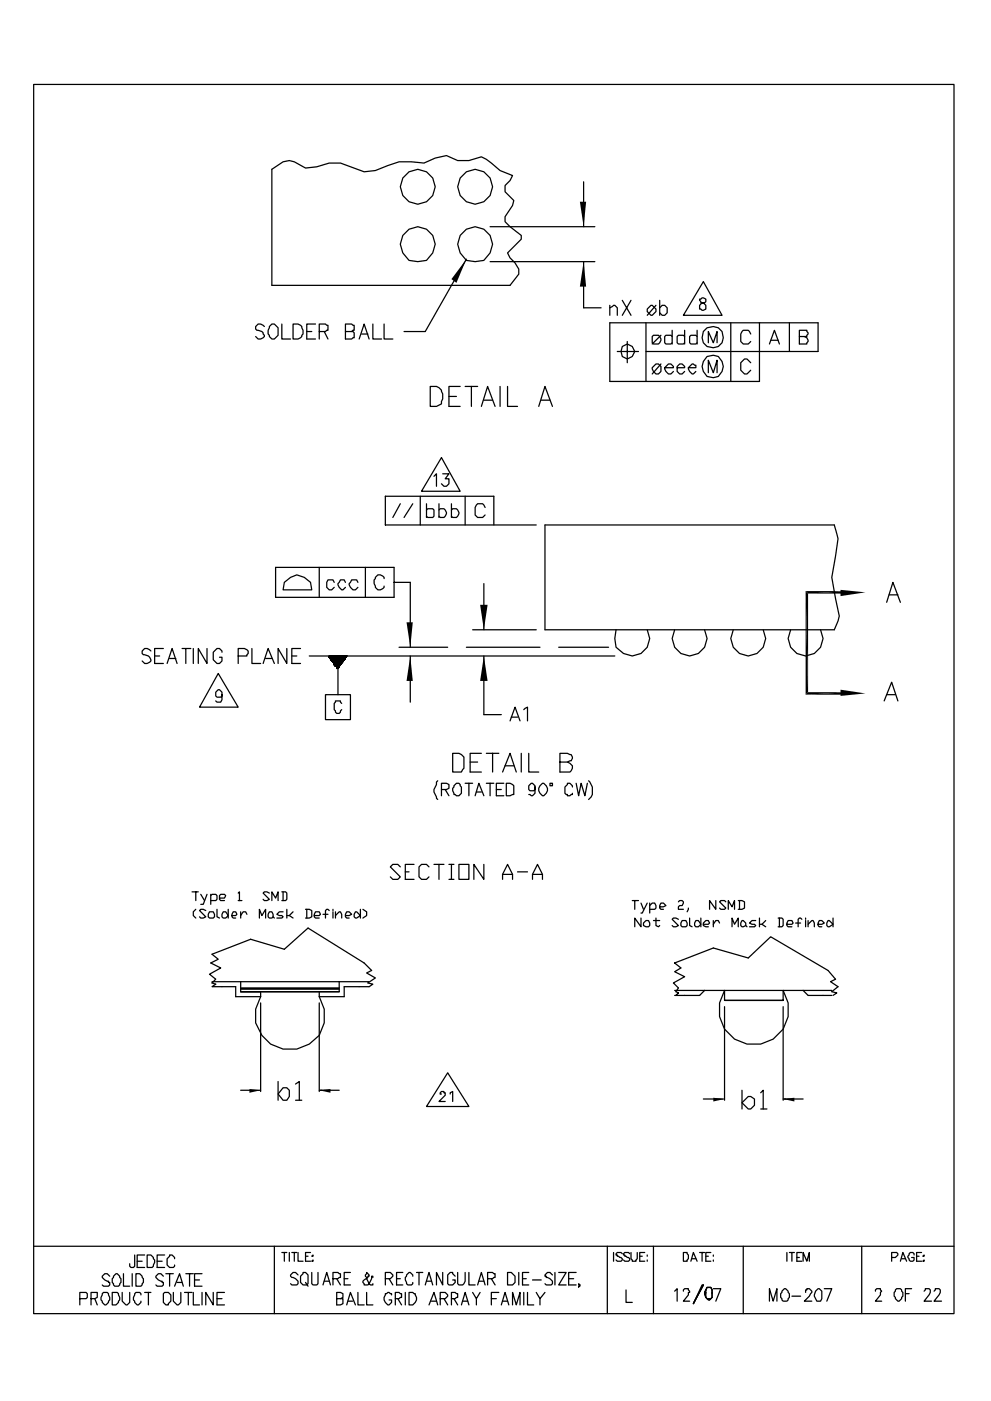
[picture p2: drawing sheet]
<svg xmlns="http://www.w3.org/2000/svg" width="210mm" height="297mm" viewBox="0 0 210 297" stroke-linecap="round" stroke-linejoin="round" font-family="sans-serif">
<g fill="none" stroke="#000" stroke-width=".26">
<path d="M7.1 17.9h195.3v260.6h-195.3zM57.7 35.9l2.4-1.6 1.3-.3 1 .3 2.4 1.3 2.4-.2 2.6-.8h2.4l5.1 1.8 2.3-.2 5.1-1.9h2.6l2.7 .3 2.3-1.1 2.4-.5 2.4 1h2.4l2.6-.8 1.1 .6 2.9 2.4 2.6 1-.5 1.1-1 1v1.4l1.8 1.8-.3 1.1-1.5 2.3v1.1l1 1.1 2.4 1.8v.8l-2.9 2.9 .5 1.1 1.1 1 .8 1.4v1l-1.9 2.4h-50.5zM123.8 38.5v9.6M85.5 49.9a3.7 3.7 0 0 1 5-1.3 3.7 3.7 0 0 1 1.3 5l-1.3 1.6-1.9 .3-1.8-.3-1.3-1.6-.6-1.8zM97.6 49.9a3.7 3.7 0 0 1 5.1-1.3 3.7 3.7 0 0 1 1.3 5l-1.3 1.6-1.9 .3-1.8-.3-1.4-1.6-.5-1.8zM99 54.9l-8.8 15.4h-4.5M104 55.5h22.2M104 48.1h22.2M123.8 55.5v9.8h3.7M149.2 59.7l4 7.2h-8.2zM56.1 69.2l-.8-.5h-.5l-.6 .5v.6l.3 .2 1.1 .3 .5 .8a1.02 1.02 0 0 1-1.3 .8l-.6-.6M57.1 69.2l.6-.5h.5l.8 .8v1.6l-.8 .8h-.5l-.8-1.1v-.8z"/>
<path d="M59.8 68.7v3.2h1.8M62.2 68.7h1l.6 .3 .2 .2 .3 .8v.8l-.3 .3v.2l-.8 .6h-1zM65.1 70.3h1M66.9 68.7h-1.8v3.2h1.8M67.7 70.3h1.4l.2-.3h.3v-1h-.3l-.2-.3h-1.4v3.2M68.8 70.3l.8 1.6M73.3 70.3h1.3l.3-.3h.2v-1h-.2l-.3-.3h-1.3v3.2h1.3l.3-.3h.2v-1l-.2-.3h-.3M76.2 71.9l1.1-3.2 1 3.2M76.7 70.8h1.4M79.1 68.7v3.2h1.9M81.5 68.7v3.2h1.8M129.4 65.3l.8-.6h.2l.6 .6v1.6"/>
<path d="M129.4 64.7v2.2M131 74.5h4.5M132 73.5l1.1-.6 1 .6 .6 1-.6 1.1-1 .5-1.1-.5-.2-1.1zM132 63.7l1.9 3.2M133.1 72.4v4.5M133.9 63.7l-1.9 3.2M137.1 68.4v12.5M137.3 65.5l.8-.8h.3l.8 .8v.6l-.8 .8h-.3l-.8-.8zM138.4 78l.8-.8h.5l.5 .5v1.1l-.5 .5a1.32 1.32 0 0 1-1.3-1.3zM138.6 71.1h1.1a1.07 1.07 0 0 1 0 1.8h-1.1l-.2-.2v-1.4zM139.2 64.7l-1.9 2.2M140 65.3l.5-.6h.5l.6 .6v1l-.6 .6h-.5l-.5-.6"/>
<path d="M140 63.7v3.2M140.2 71.1l-1.8 1.8M140.2 77.2l-1.8 2.1M141 78h1.9v-.3l-.6-.5h-.5l-.8 .8a1.32 1.32 0 0 0 1.3 1.3l.6-.5M142.6 71.3l-.3-.2h-1l-.3 .2v1.4l.3 .2h1l.3-.2M142.6 70v2.9M143.7 78h1.6v-.3l-.6-.5h-.5l-.5 .5v1.1l.5 .5h.5l.6-.5M145.3 71.3l-.3-.2h-1.1l-.2 .2v1.4l.2 .2h1.1l.3-.2M145.3 70v2.9M146 78h1.6v-.6l-.8-.2-.8 .8a1.38 1.38 0 0 0 1.1 1.3l.5-.5M147.9 71.3l-.3-.2h-1l-.3 .2v1.4l.3 .2h1l.3-.2M147.9 70v2.9"/>
<path d="M148.4 63.4l.3 .8h.5l.6 .5v.8l-.6 .3-.8-.3v-.8l.6-.5h.5l.3-.3v-.5l-.6-.3zM150 75.6l1.3-.3 1.1 .3a2.65 2.65 0 0 1 0 4.2l-1.1 .3-1.3-.3a2.65 2.65 0 0 1 0-4.2zM150.3 72.7v-2.4l1 2.4 .8-2.4v2.4M150.3 79v-2.6l1 2.6 .8-2.6v2.6M155 68.4v12.5M159.3 70.8l-.6-.8h-1l-.5 .8v1.6l.5 .5h1l.6-.5M159.3 76.9l-.8-.8h-.5l-.8 .8v1.6l.8 .8h.5l.8-.8M161.1 68.4v12.5h-31.7v-12.5h44.2v6.1h-36.5M163.2 72.9l1.1-2.9 1.1 2.9M163.5 72.1h1.6M167.5 68.4v6.1M169.6 71.3h1.6v-.2l.2-.3-.2-.8h-1.6v2.9h1.6l.2-.8-.2-.5-.5-.3"/>
<path d="M91.3 81.9h1.3l.5 .3 .6 .5 .2 .8v1.1l-.2 .5v.5l-1.1 .6h-1.3zM93.7 97l3.9 7.2h-8.2zM95.2 84h1.6M97.6 81.9h-2.4v4.3h2.4M98.7 81.9h2.6M100 81.9v4.3M102.1 86.2l1.4-4.3 1.5 4.3M102.7 84.8h1.8M106.1 81.9v4.3M107.7 81.9v4.3h2.1M114.3 86.2l1.3-4.3 1.6 4.3M114.8 84.8h1.9"/>
<path d="M84.9 106.8l-1.6 2.9M87.6 106.8l-1.9 2.9M89.2 105.2v6.1M90.5 108.1l.3-.2h1l.3 .2v1.3l-.3 .3h-1l-.3-.3M90.5 106.8v2.9M92.1 101l.5-.5v2.6M93.1 108.1l.3-.2h.8a1.07 1.07 0 0 1 0 1.8h-.8l-.3-.3M93.1 106.8v2.9M93.9 100.5h1.3l-.7 1h.7v1.1l-.5 .5h-.5l-.5-.5M95.8 108.1l.2-.2h.8a1.07 1.07 0 0 1 0 1.8h-.8l-.2-.3M95.8 106.8v2.9M98.7 105.2v6.1"/>
<path d="M102.9 107.6l-.5-.8h-1.1l-.5 .8v1.6l.5 .5h1.1l.5-.5M104.8 111.3v-6.1h-23v6.1h32M115.6 111.3h61.4l.8 2.9-1.3 8.2 1.6 8.2-.3 1.1-.8 1.8h-61.4zM32 138l-.8-.5h-.5l-.5 .5v.6l.2 .2 1.1 .3 .5 .8a1.02 1.02 0 0 1-1.3 .8l-.5-.6M32.8 139.1h1.1M34.7 137.5h-1.9v3.2h1.9M36 139.6h1.3M38.6 137.5h1.9M39.4 137.5v3.2M41 137.5v3.2M43.9 137.5v3.2l-1.8-3.2v3.2M47.1 138.3v-.3l-.5-.5h-.6l-.8 .8v1.6l.8 .8h.6l.5-.6v-.8h-.5"/>
<path d="M50.5 139.1h1.9v-.3l.3-.2v-.6l-.8-.5h-1.4v3.2M53.4 137.5v3.2h1.9M56.4 139.6h1.3M58.5 120.3h25.1v6.3h-25.1zM60.3 123.5l1.3-1.1 1.4-.5 1.6 .5 1.3 1.1 .2 1.6h-6zM60.9 137.5v3.2l-1.9-3.2v3.2M61.9 139.1h1.1M63.8 137.5h-1.9v3.2h1.9M65.6 139.1h64.8M67.7 120.3v6.3M69.8 139.1h3.8l-1.9 2.6zM69.8 139.3l.6-.2z"/>
<path d="M69.8 139.1v.2v-.2v.2l.3-.2M70.1 139.6l.8-.5-.8 .5 .8-.5-.8 .5 .8-.5-.8 .5 .8-.5-.8 .5 .8-.5-.8 .8M70.4 139.9l.8-.8-.8 .8 .8-.8-.8 .8 .8-.8-.8 .8 .8-.8-.8 .8 .8-.8-.8 .8 .8-.8-.8 .8 .8-.8-.8 .8 .8-.8-.8 .8 .8-.8-.8 .8 .8-.8-.8 .8 .8-.8-.8 .8 .8-.8-.8 .8 .8-.8-.8 .8 .8-.8-.8 .8 1-.8zM70.6 139.1l-.5 .5 .5-.5-.5 .5 .5-.5-.5 .5 .5-.5-.5 .5 .5-.5-.5 .5 .5-.5-.5 .5 .5-.5-.5 .5 .5-.5-.5 .5 .5-.5-.5 .5 .5-.5-.5 .5 .5-.5-.5 .5 .5-.5-.5 .5 .5-.5-.5 .5 .5-.5-.5 .5 .5-.5-.5 .5 .3-.5-.3 .5 .3-.5-.3 .5 .3-.5-.3 .5 .3-.5-.3 .5 .3-.5-.3 .5 .3-.5-.3 .2M70.9 139.1l-.5 .8M70.9 123.5l-.3-.6h-1l-.3 .6v1l.5 .6h.6l.5-.6M71.4 139.1l-.8 1M71.7 139.1l-1.1 1.3 1.1-1.3-1.1 1.3 1.1-1.3-1.1 1.3 1.1-1.3-1.1 1.3 1.4-1.3M72.5 139.1l-1.6 1.6 1.6-1.6-1.6 1.6 1.6-1.6-1.6 1.6 1.6-1.6-1.6 1.6 1.6-1.6-1.6 1.6 1.6-1.6-1.6 1.6 1.6-1.6-1.6 1.6 1.6-1.6-1.6 1.6 1.6-1.6-1.6 1.6 1.6-1.6-1.6 1.6 1.6-1.6-1.6 1.6 1.6-1.6-1.6 1.6 1.6-1.6-1.6 1.6 1.6-1.6-1.6 1.6 1.6-1.6-1.6 1.6 1.3-1.6-1.3 1.6 1.3-1.6-1.3 1.6 1.3-1.6-1.3 1.6 1.3-1.6-1.3 1.6 1.3-1.6-1.3 1.6 1.3-1.6-1.3 1.6 1.3-1.6-1.3 1.6 1.3-1.6-1.3 1.3M72.8 139.1l-1.6 1.8 1.6-1.8-1.6 1.8 1.6-1.8-1.6 1.8 1.6-1.8-1.6 1.8 1.6-1.8-1.6 1.8 1.8-1.8-1.8 1.8 1.8-1.8-1.8 1.8 1.8-1.8-1.8 1.8 1.8-1.8-1.8 1.8 1.8-1.8-1.8 1.8 1.8-1.8-1.8 1.8 1.8-1.8-1.8 1.8 1.8-1.8-1.8 1.8 1.8-1.8-1.8 1.8 1.8-1.8-1.8 1.8 1.8-1.8-1.8 1.8 1.8-1.8-1.8 1.8 1.8-1.8-1.8 2.1 1.8-2.1-1.8 2.1 2.1-2.1M73.3 139.6l-1.9 1.9M73.3 123.5l-.3-.6h-.8l-.5 .8a1.38 1.38 0 0 0 1.1 1.4l.5-.6"/>
<path d="M75.9 123.5l-.2-.6h-1.1l-.5 .8a1.32 1.32 0 0 0 1.3 1.4l.5-.6M77.5 120.3v6.3M81.5 122.7a1.02 1.02 0 0 0-1.3-.8l-.8 1v.8l.2 .8 .6 .6a1.02 1.02 0 0 0 1.3-.8M83.6 123.5h3.4v13.7M84.7 137.2h10.3M87 139.1v9.8M99 137.2h15.6M100.3 133.5h13.5M102.7 123.7v9.8M102.7 139.1v12.4h3.7M118.5 137.2h10.6M130.7 133.5l-.3 1.9 .3 1.8 1.6 1.4a3.7 3.7 0 0 0 4.4-.6 3.7 3.7 0 0 0 .6-4.5"/>
<path d="M143.1 133.5a3.7 3.7 0 0 0 3.2 5.6 3.7 3.7 0 0 0 3.2-5.6M155.6 133.5a3.7 3.7 0 0 0 3.2 5.6 3.7 3.7 0 0 0 3.1-5.6M167.7 133.5a3.7 3.7 0 0 0 3.2 5.6 3.7 3.7 0 0 0 3.2-5.6M188.1 127.7l1.3-4.2 1.6 4.2M188.6 126.1h1.9M35.5 140.7l1-3.2 1.1 3.2M46.3 142.8l4.2 7.1h-8.2zM47.1 147.3v.2l-.3 .3h-.8l-.2-.3v-.7l.5-.6h.3l.5 .6v1.5l-.3 .6h-.8l-.2-.3M55.8 140.7l1.1-3.2 1.3 3.2M69.1 147.3h5.2v5.3h-5.2zM70.4 140.1l1-1zM70.6 140.1l1.1-1z"/>
<path d="M70.6 140.4l1.6-1.3zM70.9 140.7l1.9-1.6-1.9 1.6 1.9-1.6-1.9 1.6 1.9-1.6-1.9 1.8M71.2 141.2l2.4-2.1-2.4 2.1 2.4-2.1-2.2 2.1M71.4 141.5l1.1-.8-1.1 .8 1.1-.8-1.1 .8 .8-.8-.8 .8 .8-.8-.8 .8 .8-.6zM71.7 141.5v.2v-.2v.2v-.2v.2l.3-.2-.3 .2zM71.7 141.7v5.6M72 141.2l-.3 .5 .3-.5-.3 .5 .3-.5-.6 .5M72.5 149.1l-.3-.2v-.3h-1v.3l-.3 .2v1.4l.5 .8h.6l.5-.8M72.5 140.4l-1.1 1.1M72.8 140.4l-1.4 1.1 1.4-1.4-1.4 1.4 1.4-1.4-1.4 1.4 1.4-1.4-1.4 1.4 1.4-1.4-1.4 1.4 1.4-1.6-1.4 1.6 1.6-1.6-1.6 1.6 1.6-1.6-1.6 1.6 1.6-1.6-1.6 1.6 1.6-1.9-1.6 1.9M96 159.7h1.4l1 .8v2.4l-.5 .8h-1.9zM102.1 159.7h-2.4v4h2.4"/>
<path d="M103.2 159.7h2.6M104.5 159.7v4M108.2 152.8l1.1-2.9 1 2.9M108.5 152h1.3M110.6 159.7v4M111.1 150.5l.8-.6v2.9M112.2 159.7v4h2.1M187.6 148.6l1.6-4 1.3 4M188.1 147.3h1.9M92.9 165.5l-.3 .3v.5l-.5 1.1v.5l.5 1.3 .3 .3M93.7 167.4h1l.5-.3v-.8l-.5-.2h-1v2.6M94.5 167.4l.7 1.3"/>
<path d="M96.3 166.6l.5-.5h.6l.2 .2v.3l.3 .3v1.3l-.5 .5h-.6l-.2-.2h-.3l-.3-.8v-.6l.3-.2zM98.7 166.1h1.6M99.5 166.1v2.6M99.7 161.6h1.6M100.8 168.7l.8-2.6 1.1 2.6M101.1 167.9h1M103.2 166.1h1.6M104 166.1v2.6M105.3 167.4h1.1M106.6 163.7l1.6-4 1.3 4M106.9 166.1h-1.6v2.6h1.6M107.2 162.4h1.8"/>
<path d="M107.4 166.1h.8l.8 .5v1.9l-.8 .2h-.8zM113.5 166.9v.5l-.3 .3h-.8l-.2-.3v-.8l.5-.5h.3l.5 .5v1.6l-.5 .5-.8-.2M114.6 166.6l.5-.5a1.35 1.35 0 0 1 1.1 1.3 1.35 1.35 0 0 1-1.1 1.3 1.41 1.41 0 0 1-.5-2.1zM116.7 166.1h.5v.5h-.5zM118.8 161.6h1.6l.8-.3 .2-.5-.2-.8-.8-.3h-1.6v4h2.1l.5-.8v-.5l-1-.8M121.4 166.9v-.3l-.5-.5h-.5v.2l-.5 .6v1.3l.2 .3h.3v.2h.5l.3-.2h.2v-.3M122.2 166.1l.6 2.6 .5-2.6 .8 2.6 .5-2.6M124.9 165.5a2.68 2.68 0 0 1 0 4M40.7 189.1h1.4M41.5 192.8l-.5 .5v.8l.5 .5M41.5 189.1v1.8M42.6 189.6l.8 1.3"/>
<path d="M43.7 193.1l-.6-.3h-.5l-.3 .3 1.4 1.3-.6 .2h-.5l-.3-.2M43.9 189.6l-.8 2.1h-.5M44.4 193.3h.8l.3 .6v.5l-.3 .2h-.8l-.2-.2v-.5zM44.7 189.9l.3-.3h.8l.2 .3v.8l-.2 .2h-1.1M44.7 189.6v2.1M46 192.8v1.6l.6 .2M46.6 190.4h1l.3-.5-.3-.3h-.8l-.2 .3v.8l.2 .2h.8M47.4 193.3h.5l.5 .8-.5 .5h-.5l-.3-.2v-.5zM48.4 192.8v1.8M49.2 194.1h.8l.3-.2-.3-.6h-.5l-.3 .6v.5l.3 .2h.5M50.5 189.4l.3-.3v1.8M50.5 190.9h.8"/>
<path d="M51.1 193.3v1.3M52.4 193.9l-.3-.6h-.5l-.5 .8M55 194.6v-1.8l.6 1.3 .8-1.3v1.8M57.1 193.3h.6l.2 .6v.5l-.2 .2h-.6l-.2-.2v-.5zM57.1 189.4l-.5-.3h-.5l-.3 .3 1.3 1.3-.5 .2h-.5l-.3-.2M57.7 190.9v-1.8l.8 1.3 .5-1.3v1.8M57.9 194.4l.3 .2M59.8 189.1h.8l.3 .3v1.3l-.3 .2h-.8M60.1 193.3h-.8l-.6 .6 .6 .2h.5l.3 .3-.3 .2h-1.1M60.1 189.1v1.8M60.9 192.8v1.8M61.4 194.1l.8 .5"/>
<path d="M62.2 193.3l-.8 .8h-.5M64.8 192.8h.8l.5 .3v1.3l-.5 .2h-.8M65.1 192.8v1.8M66.7 194.1h1l.3-.2-.3-.6h-.8l-.2 .6v.5l.2 .2h.8M68.5 193.9h1.1M69.8 193.1l-.2-.3h-.3l-.2 .3v1.5M70.6 192.8v.3M70.6 193.3v1.3M71.2 194.1l.8-.8h.2l.3 .6v.7M71.2 193.3v1.3M73.3 194.1h.8l.5-.2-.5-.6h-.5l-.3 .6v.5l.3 .2h.5M75.4 193.3h.3l.8 .8-.8 .5h-.3l-.3-.2v-.5z"/>
<path d="M76.5 192.8v1.8M77 192.8l.8 .5v.8l-.8 .5M84.9 183.8l-.5-.5h-1.1l-.5 .5 2.1 2.1-.5 .5h-1.1l-.5-.5M86 184.9h.8M87.8 183.3h-1.8v3.1h1.8M91 183.8l-.5-.5h-1.1l-.5 .5v2.1l.5 .5h1.1l.5-.5M92.1 183.3h2.1M93.1 183.3v3.1M95.2 186.4h1.1M95.2 183.3h1.1M95.8 183.3v3.1M97.4 183.3h2.1v3.1h-2.1z"/>
<path d="M102.7 183.3v3.1l-2.2-3.1v3.1M106.6 186.4v-1l1.1-2.1 1 2.1v1M106.6 185.4h2.1M109.8 184.9h2.1M113 186.4v-1l1-2.1 1.1 2.1v1M113 185.4h2.1M134.1 190.9h1.4M134.7 190.9v1.9M136 194.6v1.9l-1.3-1.9v1.9M136 191.5l.5 1.3M136.5 195.7l.6-.5h.5l.2 .5v.5l-.2 .3h-.5l-.6-.3zM137.3 191.5l-1 2.1h-.3"/>
<path d="M137.8 192l.6-.5h.5l.3 .5v.5l-.3 .3h-1.1M137.8 191.5v2.1M138.6 195.2h1.4M139.2 194.6v1.6l.5 .3 .3-.3M140 192.3h.8l.5-.3-.5-.5h-.6l-.2 .5v.5l.2 .3h.6M143.9 191.2l.3-.3h.5l.3 .3-.3 .8h-.5l-.3 .3v.5h1.1M143.9 194.9l-.5-.3h-.5l-.3 .3 1.3 1.3-.5 .3h-.5l-.3-.3M144.7 195.2h.8l.3 .5v.5l-.3 .3h-.8l-.2-.3v-.5zM146 192.5l-.2 .8M146.3 194.6v1.6l.5 .3M147.6 195.2h.6l.5 .8-.5 .5h-.6l-.2-.3v-.5zM148.7 194.6v1.9"/>
<path d="M149.2 196h1.1l.2-.3-.2-.5h-.5l-.6 .5v.5l.6 .3h.5M151.3 195.2v1.3M151.9 190.9v1.9l-1.4-1.9v1.9M152.7 195.7l-.3-.5h-.5l-.6 .8M154 191.2l-.3-.3h-.8l-.2 .3 1.3 1.3-.3 .3h-.8l-.2-.3M154.5 192.8v-1.9l.8 1.4 .5-1.4v1.9M155.3 196.5v-1.9l.5 1.4 .8-1.4v1.9M156.6 190.9h.8l.6 .3v1.3l-.6 .3h-.8M156.9 190.9v1.9M157.4 195.2h.3l.5 .5v.5l-.5 .3h-.3l-.2-.3v-.5zM158.2 196.2l.3 .3M160.3 195.2h-.8l-.5 .5 .5 .3h.6l.2 .2-.2 .3h-1.1"/>
<path d="M161.1 194.6v1.9M161.7 196l.8 .5M162.5 195.2l-.8 .8h-.6M165.1 194.6h.8l.3 .3v1.3l-.3 .3h-.8M165.4 194.6v1.9M167 196h1l.3-.3-.3-.5h-.8l-.2 .5v.5l.2 .3h.8M168.8 195.7h1.1M170.1 194.9l-.2-.3h-.3l-.3 .3v1.6M170.9 194.6v.3M170.9 195.2v1.3M171.4 196l.8-.8h.3l.3 .5v.8M171.4 195.2v1.3"/>
<path d="M173.6 196h.8l.5-.3-.5-.5h-.6l-.2 .5v.5l.2 .3h.6M175.7 195.2h.2l.8 .8-.8 .5h-.2l-.3-.3v-.5zM176.7 194.6v1.9M45 208.1h33.3M51.1 208.1v2.2zM51.1 209.5h20.9M51.1 209.7h20.9M51.1 210.3h20.9M55.3 211.3a7.1 7.1 0 0 0 2.1 10.1 7.8 7.8 0 0 0 10.3-1.9l1.1-2.6v-2.9l-1.1-2.7M55.3 211.3h-5.3v-2.1h-5l.8-.5-.8-.3 .8-.8-1.4-1 2.4-1.4-2.1-1 1.6-.8-1.3-1.1 8.2-3.2 7.1 2.2 5.1-4.5 11.9 7.4 1.5 1.6-1 .5 1.8 1-1.5 1.1 1 .3-.8 .5h-5.3v2.1h-5.3M55.3 210.3v1M55.3 212.6v18.8"/>
<path d="M67.7 210.3v1M67.7 212.6v18.8M72 208.1v2.2zM143.1 210h33.4M143.4 211l.5-.5-.5-.2 .5-.8-1-1.1 2.4-1.3-2.2-1.1 1.4-.8-1.4-1 8.2-3.2 7.4 2.1 4.8-4.5 12.2 7.2 1.6 1.8-1.1 .5 1.6 1.1-1.3 1.1 1 .2-.8 .5M149.5 210l-1.1 1h-5.3M153.7 210v2.1h12.5v-2.1a7.4 7.4 0 0 1-6.3 11.5 7.4 7.4 0 0 1-6.2-11.5zM153.7 213.4v19.9M166.2 213.4v19.9M170.4 210l1 1h5.1M51.1 231.2h4.2M59 229.3v4"/>
<path d="M60.1 230.6h.8l.5 .6v1.3l-.5 .8h-.8l-1.1-1.3zM62.7 229.8l.8-.5v4M62.7 233.3h1.3M67.7 231.2h4.3M93.7 232h-.3v-.3l.3-.3h.5v.3h.3v.5l-1.4 1.3h1.4M95 227.5l4.5 7.1h-9zM95.5 232v-.3l.5-.3v2.1M149.2 233h4.3M157.4 233.8l1.3-1.3h.6l.8 .5v1.3l-.8 .8h-.6zM157.4 231.2v3.9M161.4 231.7l.5-.5v3.9M161.4 235.1h1.3"/>
<path d="M166.2 233h4.2M7.1 264.2h195.3M16.9 275.3h1.4l.2-.2v-.8l-.2-.3h-1.4v2.7M19.3 275.3h.8l.5-.2v-1.1h-1.3v2.7M20.1 275.3l.5 1.4M21.7 274.3a.94 .94 0 0 1 1.3 0l.3 1.3-.8 1.1h-.3l-.8-1.1zM23.3 270.6l-.5-.5h-.6l-.5 .5a1.38 1.38 0 0 0 1.3 1v.3h.3v.5l-.3 .3h-1l-.3-.3M23.8 274h1.1l.2 .3 .3 .8v.5l-.8 1.1h-.8zM24.6 270.1h.3l.8 1v.8l-.6 .8h-.8l-.5-.8v-.8zM25.9 274v1.9l.8 .8h.3l.5-.6v-2.1M26.2 270.1v2.6h1.3M28 270.1v2.6"/>
<path d="M28.6 266.1v2.4l-.3 .2h-.5l-.3-.2v-.6M28.8 270.1h.8l.8 1v.8l-.5 .8h-1.1zM29.1 267.4h1.1M29.9 274.5v-.2l-.3-.3h-.8l-.2 .3-.3 .8v.5l.8 1.1h.3l.5-.6v-.2M30.7 266.1h-1.6v2.6h1.6M30.7 274h1.3M31.2 266.1h.8l.8 1v.6l-.3 .8-.2 .2h-1.1zM31.5 274v2.7M33.3 267.4h1.1M34.7 274.3l.2-.3h.8l.5 .5v1.4l-.5 .5v.3h-.5l-.5-.6zM34.7 270.6l-.6-.5h-.5l-.5 .5a1.38 1.38 0 0 0 1.3 1v.3h.3v.5l-.3 .3h-1.1l-.2-.3M34.9 266.1h-1.6v2.6h1.6"/>
<path d="M35.2 270.1h1.6M36 270.1v2.6M36.8 274v1.9l.8 .8h.2l.6-.6v-2.1M37 266.9v-.3l-.5-.5h-.5v.2l-.5 .6v1.3l.5 .5h.8l.2-.2v-.3M37 272.7l1.1-2.6 .8 2.6M37.6 271.9h1M39.2 274h1.5M39.4 270.1h1.6M40 274v2.7M40.2 270.1v2.6M41 274v2.7h1.3M41.3 271.4h1"/>
<path d="M42.9 270.1h-1.6v2.6h1.6M42.9 274v2.7M45.2 274v2.7l-1.5-2.7v2.7M46 275.3h1.1M47.6 274h-1.6v2.7h1.6M58.2 264.2v14.3M59.8 265.6h1.1M60.3 265.6v1.8M61.4 265.6v1.8M61.9 265.6h1.1M62.4 265.6v1.8M63.2 265.6v1.8h1.1"/>
<path d="M63.2 270.3l-.5-.5h-.5l-.6 .5v.3l.3 .2a1.32 1.32 0 0 1 1.3 1.4l-.2 .2h-1.1l-.3-.2M64.3 269.8h.5l.6 .5v1.9l-.3 .2h-.8l-.5-.5v-1.3l.5-.5zM64.8 266.3h.6M64.8 271.9l.6 .8M65.9 265.6h-1.1v1.8h1.1M66.1 266.3l.3-.2v.2zM66.1 267.4l.3-.3v.3zM66.1 269.8v2.4l.3 .2h.8l.3-.2v-2.4M68.5 272.4l.8-2.6 .8 2.6M68.8 271.6h1M70.6 271.1h1.1l.3-.3h.2v-.7h-.2l-.3-.3h-1.1v2.6M71.4 275.3h.8l.6-.2v-.8l-.6-.3h-.8v2.7h.8l.6-.3v-1.1h-.6"/>
<path d="M71.4 271.1l.8 1.3M73 271.1h.8M73.6 276.7l.7-2.7 1.1 2.7M73.8 275.9h1.1M74.3 269.8h-1.3v2.6h1.3M75.9 274v2.7h1.4M77.8 274v2.7h1.3M79.1 270.8v-.2h-.3v.5l-.7 1.3h-.8v-.2l-.3-.3v-.3l1.1-.8v-.2h.2v-.3l-.5-.5-.3 .8 .3 .2 .5 1.4 .3 .2h.5v-.2M81.8 271.1h1l.5-.5v-.3l-.5-.5h-1v2.6M82.5 271.1l.8 1.3M83.1 274.5v-.2l-.8-.3a1.41 1.41 0 0 0-.8 1.4 1.41 1.41 0 0 0 1 1.3l.6-.6v-.5h-.6M83.9 275.3h.8l.2-.2h.3v-.8h-.3l-.2-.3h-.8v2.7"/>
<path d="M84.1 271.1h.8M84.4 275.3l.8 1.4M85.5 269.8h-1.4v2.6h1.4M86 274v2.7M86.8 274h.8a1.4 1.4 0 0 1 .7 1.7 1.4 1.4 0 0 1-1.5 1zM87.6 270.6v-.3l-.6-.5h-.2l-.8 1v.6l.3 .8 .2 .2h.8l.3-.2v-.3M88.4 269.8h1.3M88.9 269.8v2.6M90.2 272.4l.8-2.6 .8 2.6M90.5 271.6h1M91 276.7l1.1-2.7 .8 2.7M91.5 275.9h1.1"/>
<path d="M93.4 275.3h1.1l.5-.5v-.3l-.5-.5h-1.1v2.7M93.9 269.8v2.6l-1.3-2.6v2.6M94.2 275.3l.8 1.4M95.8 275.3h.8l.2-.2h.3v-.8h-.3l-.2-.3h-.8v2.7M96.3 275.3l.8 1.4M96.6 270.6l-.6-.5v-.3h-.5l-.5 .5v1.9l.2 .2h.8l.6-.5v-.5h-.6M97.1 269.8v2.4l.3 .2h.8l.5-.8v-1.8M97.9 276.7l.8-2.7 .8 2.7M98.2 275.9h1M99.5 269.8v2.6h1.3M100.3 274l.8 1.3 .8-1.3M101.1 275.3v1.4"/>
<path d="M101.3 272.4l.8-2.6 .8 2.6M101.6 271.6h1.1M103.5 271.1h1l.3-.3h.2v-.7h-.2l-.3-.3h-1v2.6M104.2 275.3h1.1M104.2 271.1l.8 1.3M105.8 274h-1.6v2.7M106.4 276.7l.8-2.7 .7 2.7M106.6 275.9h1.1M107.7 269.8h.8l.8 .8v1.3l-.6 .5h-1zM108.7 276.7v-2.7l.8 2.7 .8-2.7v2.7M110.1 269.8v2.6M110.9 271.1h.8"/>
<path d="M111.1 274v2.7M111.9 274v2.7h1.3M112.2 269.8h-1.3v2.6h1.3M113 271.4h1.8M113.8 274l.8 1.3 1-1.3M114.6 275.3v1.4M117.2 270.3l-.5-.5h-.5l-.6 .5v.3h.3v.2a1.32 1.32 0 0 1 1.3 1.4l-.3 .2h-1l-.3-.2M117.7 269.8v2.6M118.5 269.8h1.6l-1.6 2.6h1.6M120.6 271.1h1.1M122.2 269.8h-1.6v2.6h1.6M123 272.4h-.2v-.2l.2 .2v.3h-.2v.3"/>
<path d="M128.9 264.2v14.3M130.2 265.6v1.8M132 265.8l-.2-.2h-.8l-.3 .2v.3h.3v.2h.2l.8 .6v.2l-.2 .3h-.8l-.3-.3M132.8 273.5v2.6h1.3M133.6 265.8l-.3-.2h-.7l-.3 .2v.3h.3v.2h.2l.8 .6v.2l-.3 .3h-.7l-.3-.3M133.9 265.6v1.3l.2 .2v.3h.8v-.3l.3-.2v-1.3M135.7 266.3h.6M136.8 265.6h-1.1v1.8h1.1M137.3 266.1v.2zM137.3 267.1v.3zM138.6 264.2v14.3M143.1 273.8l.6-.6v2.7"/>
<path d="M145 265.6h.8v.2l.2 .3v.8l-.2 .2v.3h-.8zM145 273.8v-.3l.3-.3h.7l.3 .8h-.3v.5l-1 1.4h1.3M146.6 267.4l.5-1.8 .8 1.8M146.8 266.9h.8M148.4 265.6h1.1M149 265.6v1.8M149.8 266.3h.5M150.8 265.6h-1v1.8h1M151.3 266.1v.2zM151.3 267.1v.3zM151.3 273.2h1.6l-1 2.7M157.7 264.2v14.3"/>
<path d="M163.2 275.9v-2.7l.8 2.7 .8-2.7v2.7M165.9 273.8l.5-.6h.3l.5 .6v.2l.3 .3v.8l-.5 .8h-.8l-.3-.3v-.3l-.3-.2v-.8l.3-.3zM167 265.6v1.8M167.5 265.6h1M168 265.6v1.8M168 274.8h1.9M169.1 266.6h.5M170.1 265.6h-1v1.8h1M170.4 267.4v-1.8l.8 1.8 .5-1.8v1.8M170.9 274v-.5h.3v-.3h.5l.5 .6v.2l-.5 .8-1 1.1h1.5M173 273.8l.6-.6h.2l.6 .6v1.5l-.3 .6h-.8l-.5-1.1zM174.9 273.2h1.6l-1.1 2.7"/>
<path d="M182.8 264.2v14.3M185.7 273.8v-.3l.3-.3h.8v.3l.3 .3-.3 .2v.5l-1.1 1.4h1.4M189.2 266.6h.8l.5-.5v-.3l-.3-.2h-1v1.8M190 273.5a.94 .94 0 0 1 1.3 0v.3l.3 .2v.8l-.8 1.1h-.3l-.5-.6v-.2l-.3-.3v-.8l.3-.2zM191 267.4l.6-1.8 .8 1.8M191.3 266.9h.8M192.1 274.3h.8M193.4 273.2h-1.3v2.7M193.9 266.1v-.3l-.2-.2h-.6l-.2 .2-.3 .8 .5 .8h.6l.2-.3v-.5h-.5M194.5 266.3h.5M195.5 265.6h-1v1.8h1M195.8 266.3l.3-.2v.2z"/>
<path d="M196.1 267.1v.3h-.3zM196.1 273.8l.2-.3v-.3h.8l.3 .3v.5l-.3 .5-1 1.4h1.5M198.2 273.8l.2-.3v-.3h.8l.3 .3v.5l-.3 .5-1 1.4h1.6"/>
<circle cx="88.7" cy="39.6" r="3.7"/>
<circle cx="100.8" cy="39.6" r="3.7"/>
<circle cx="151.2" cy="71.5" r="2.29"/>
</g>
<g fill="#000" stroke="#000" stroke-width=".26">
<path d="M149.2 272.4l-2.1 4zM149.5 274.3l.3 .8zM149.8 275.1l.2 .2zM149.8 273.5l-.3 .5zM150 275.3h.3zM150 273l-.2 .5zM150 273h.3zM150.3 273h.2zM150.5 273h.3zM150.5 275.3h.3zM150.8 273l.3 .5zM151.1 275.1l-.3 .2z"/>
<path d="M151.1 274.3v.8zM151.1 274v.3zM151.1 273.5v.5z"/>
<path d="M149 272.4h.2l-2.1 4z" fill-rule="evenodd"/>
<path d="M149.5 274h.3l-.3 .3z" fill-rule="evenodd"/>
<path d="M149.5 274.3h.3v.8z" fill-rule="evenodd"/>
<path d="M149.8 274v.3h-.3z" fill-rule="evenodd"/>
<path d="M149.8 273.5v.5h-.3z" fill-rule="evenodd"/>
<path d="M150 275.3h.3v.3z" fill-rule="evenodd"/>
<path d="M150.3 275.3l.2 .3h-.2z" fill-rule="evenodd"/>
<path d="M150.3 275.3h.2v.3z" fill-rule="evenodd"/>
<path d="M150.5 275.3h.3l-.3 .3z" fill-rule="evenodd"/>
</g>
<g fill="#000">
<path d="M99 54.9l-2.2 5.1-1-.8zM123 42.8h1.4l-.6 5.3zM123.8 55.5l.6 5.3h-1.4zM86.3 131.9h1.3l-.6 5.3zM101.9 128.2h1.6l-.8 5.3zM170.9 125.3l.5 21.5-.5 .5zM170.9 125.3l.5 .6v20.9zM178.3 125.1l5.3 .5-5.3 .8zM171.4 125.9l8.5-.6v.6zM170.9 125.3h9l-8.5 .6zM87 139.1l.6 5.3h-1.3zM102.7 139.1l.8 5.3h-1.6z"/>
<path d="M170.9 147.3l9.3-.5v.5zM170.9 147.3l.5-.5h8.8zM178.3 146.2l5.3 .8-5.3 .5zM52.9 230.9l2.4 .3-2.4 .5zM67.7 231.2l2.4-.3v.8zM151.3 232.7l2.4 .3-2.4 .5zM166.2 233l2.3-.3v.8z"/>
</g>
</svg>
